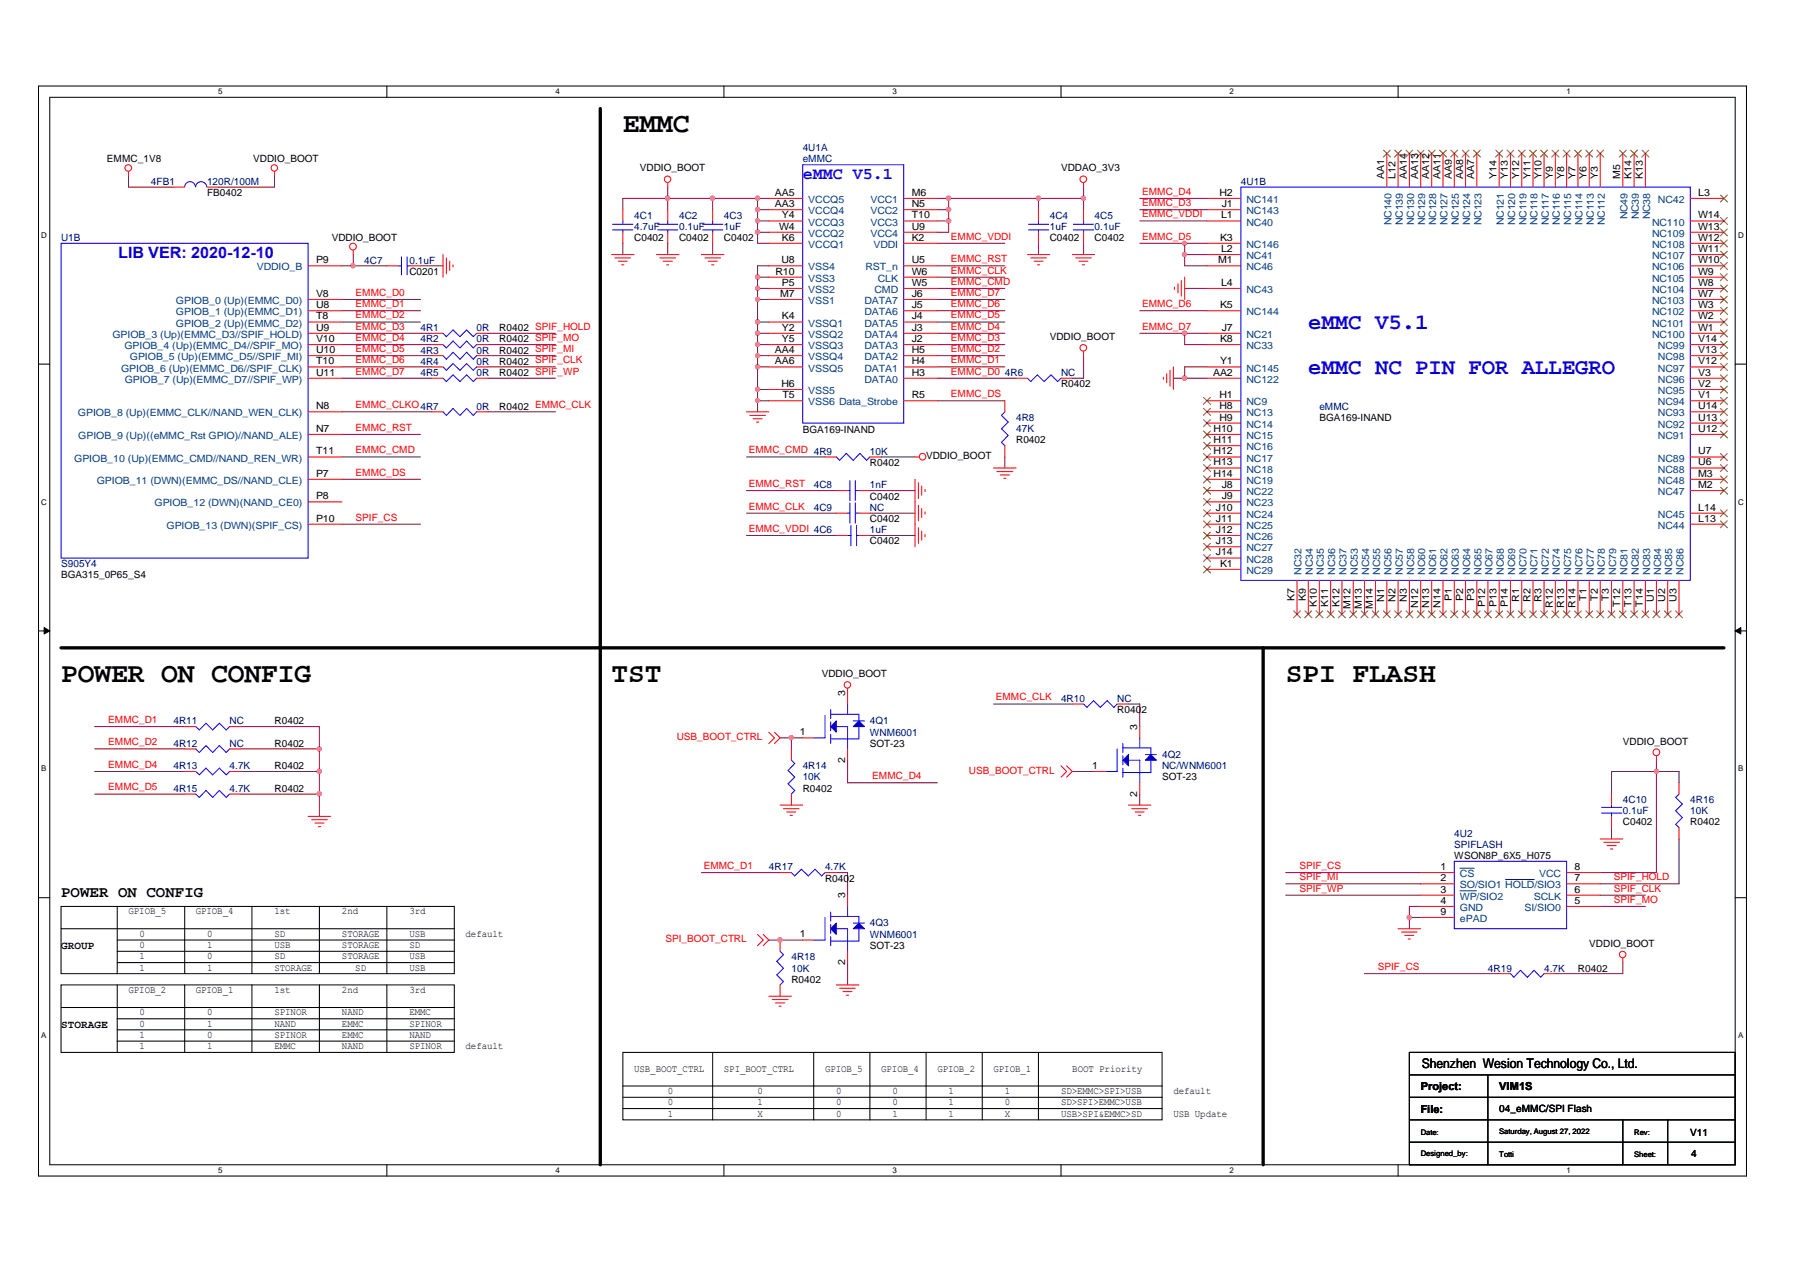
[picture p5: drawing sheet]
<svg xmlns="http://www.w3.org/2000/svg" width="297mm" height="210mm" viewBox="0 0 297 210" stroke-linecap="round" stroke-linejoin="round" font-family="sans-serif">
<defs><g id="words">
<g font-size="4.6">
<text x="102.8" y="21.8">EMMC</text>
<text x="10.1" y="112.6">POWER ON CONFIG</text>
<text x="100.9" y="112.6">TST</text>
<text x="212.2" y="112.6">SPI FLASH</text>
</g>
<g font-size="3.7" fill="#00f">
<text x="215.9" y="54.3">eMMC V5.1</text>
<text x="215.9" y="61.7">eMMC NC PIN FOR ALLEGRO</text>
</g>
<text font-size="2.8" fill="#00f" x="132.5" y="29.5">eMMC V5.1</text>
<text font-size="2.6" fill="#00f" x="19.5" y="42.6">LIB VER: 2020-12-10</text>
<text font-size="2.6" x="10.1" y="148">POWER ON CONFIG</text>
<text font-size="2.2" x="234.6" y="176.2">Shenzhen Wesion Technology Co., Ltd.</text>
<g font-size="1.8">
<text x="10.1" y="156.6">GROUP</text>
<text x="10.1" y="169.6">STORAGE</text>
<text x="234.4" y="179.8">Project:</text>
<text x="247.4" y="179.8">VIM1S</text>
<text x="234.4" y="183.7">File:</text>
</g>
<g font-size="1.7">
<text x="17.7" y="26.8">EMMC_1V8</text>
<text x="41.8" y="26.8">VDDIO_BOOT</text>
<text x="105.6" y="28.3">VDDIO_BOOT</text>
<text x="175.1" y="28.3">VDDAO_3V3</text>
<text x="228.4" y="29.6" transform="rotate(-90 228.4 29.6)">AA1</text>
<text x="230.3" y="29.6" transform="rotate(-90 230.3 29.6)">L12</text>
<text x="232.2" y="29.6" transform="rotate(-90 232.2 29.6)">AA14</text>
<text x="234" y="29.6" transform="rotate(-90 234 29.6)">AA13</text>
<text x="235.8" y="29.6" transform="rotate(-90 235.8 29.6)">AA12</text>
<text x="237.7" y="29.6" transform="rotate(-90 237.7 29.6)">AA11</text>
<text x="239.6" y="29.6" transform="rotate(-90 239.6 29.6)">AA9</text>
<text x="241.4" y="29.6" transform="rotate(-90 241.4 29.6)">AA8</text>
<text x="243.3" y="29.6" transform="rotate(-90 243.3 29.6)">AA7</text>
<text x="247" y="29.6" transform="rotate(-90 247 29.6)">Y14</text>
<text x="248.8" y="29.6" transform="rotate(-90 248.8 29.6)">Y13</text>
<text x="250.7" y="29.6" transform="rotate(-90 250.7 29.6)">Y12</text>
<text x="252.6" y="29.6" transform="rotate(-90 252.6 29.6)">Y11</text>
<text x="254.4" y="29.6" transform="rotate(-90 254.4 29.6)">Y10</text>
<text x="256.2" y="29.6" transform="rotate(-90 256.2 29.6)">Y9</text>
<text x="258.1" y="29.6" transform="rotate(-90 258.1 29.6)">Y8</text>
<text x="260" y="29.6" transform="rotate(-90 260 29.6)">Y7</text>
<text x="261.8" y="29.6" transform="rotate(-90 261.8 29.6)">Y6</text>
<text x="263.7" y="29.6" transform="rotate(-90 263.7 29.6)">Y3</text>
<text x="267.4" y="29.6" transform="rotate(-90 267.4 29.6)">M5</text>
<text x="269.2" y="29.6" transform="rotate(-90 269.2 29.6)">K14</text>
<text x="271.1" y="29.6" transform="rotate(-90 271.1 29.6)">K13</text>
<text x="34.2" y="32.4">FB0402</text>
<text x="127.9" y="34.2">AA3</text>
<text x="127.9" y="32.3">AA5</text>
<text x="150.5" y="32.3">M6</text>
<text x="150.5" y="34.2">N5</text>
<text x="201.3" y="32.3">H2</text>
<text x="201.6" y="34.2">J1</text>
<text x="280.2" y="32.3">L3</text>
<text x="54.7" y="39.8">VDDIO_BOOT</text>
<text x="104.6" y="39.8">C0402</text>
<text x="112.1" y="39.8">C0402</text>
<text x="119.5" y="39.8">C0402</text>
<text x="128.6" y="37.9">W4</text>
<text x="129" y="39.7">K6</text>
<text x="129" y="36">Y4</text>
<text x="150.5" y="36">T10</text>
<text x="150.5" y="37.9">U9</text>
<text x="150.5" y="39.7">K2</text>
<text x="173.2" y="39.8">C0402</text>
<text x="180.6" y="39.8">C0402</text>
<text x="201.3" y="39.7">K3</text>
<text x="201.5" y="36">L1</text>
<text x="201.5" y="41.6">L2</text>
<text x="280.2" y="41.6">W11</text>
<text x="280.2" y="39.7">W12</text>
<text x="280.2" y="37.9">W13</text>
<text x="280.2" y="36">W14</text>
<text x="52.2" y="43.4">P9</text>
<text x="67.6" y="45.4">C0201</text>
<text x="128" y="45.3">R10</text>
<text x="128.9" y="43.4">U8</text>
<text x="129" y="47.2">P5</text>
<text x="150.5" y="47.2">W5</text>
<text x="150.5" y="45.3">W6</text>
<text x="150.5" y="43.4">U5</text>
<text x="201" y="43.4">M1</text>
<text x="201.5" y="47.2">L4</text>
<text x="280.2" y="47.2">W8</text>
<text x="280.2" y="45.3">W9</text>
<text x="280.2" y="43.4">W10</text>
<text x="52.2" y="49">V8</text>
<text x="52.2" y="50.9">U8</text>
<text x="52.2" y="52.7">T8</text>
<text x="128.7" y="49">M7</text>
<text x="129" y="52.7">K4</text>
<text x="150.5" y="52.7">J4</text>
<text x="150.5" y="50.9">J5</text>
<text x="150.5" y="49">J6</text>
<text x="201.3" y="50.9">K5</text>
<text x="280.2" y="52.7">W2</text>
<text x="280.2" y="50.9">W3</text>
<text x="280.2" y="49">W7</text>
<text x="52.2" y="54.6">U9</text>
<text x="52.2" y="56.4">V10</text>
<text x="52.2" y="58.3">U10</text>
<text x="82.4" y="58.3">R0402 SPIF_MI</text>
<text x="82.4" y="54.6">R0402 SPIF_HOLD</text>
<text x="82.4" y="56.5">R0402 SPIF_MO</text>
<text x="127.9" y="58.3">AA4</text>
<text x="129" y="54.6">Y2</text>
<text x="129" y="56.4">Y5</text>
<text x="150.5" y="58.3">H5</text>
<text x="150.5" y="56.4">J2</text>
<text x="150.5" y="54.6">J3</text>
<text x="173.2" y="56.1">VDDIO_BOOT</text>
<text x="201.3" y="56.4">K8</text>
<text x="201.6" y="54.6">J7</text>
<text x="280.2" y="58.3">V13</text>
<text x="280.2" y="56.4">V14</text>
<text x="280.2" y="54.6">W1</text>
<text x="52.2" y="60.1">T10</text>
<text x="52.2" y="62">U11</text>
<text x="82.4" y="60.2">R0402 SPIF_CLK</text>
<text x="82.4" y="62">R0402 SPIF_WP</text>
<text x="127.9" y="60.1">AA6</text>
<text x="128.9" y="63.9">H6</text>
<text x="129.1" y="65.7">T5</text>
<text x="150.5" y="62">H3</text>
<text x="150.5" y="60.1">H4</text>
<text x="150.5" y="65.7">R5</text>
<text x="175.1" y="63.9">R0402</text>
<text x="200.2" y="62">AA2</text>
<text x="201.3" y="65.7">H1</text>
<text x="201.3" y="60.1">Y1</text>
<text x="280.2" y="65.7">V1</text>
<text x="280.2" y="63.9">V2</text>
<text x="280.2" y="62">V3</text>
<text x="280.2" y="60.1">V12</text>
<text x="52.2" y="71.3">N7</text>
<text x="52.2" y="67.5">N8</text>
<text x="82.4" y="67.6">R0402 EMMC_CLK</text>
<text x="132.5" y="71.5">BGA169-INAND</text>
<text x="200.3" y="71.3">H10</text>
<text x="201.3" y="67.5">H8</text>
<text x="201.3" y="69.4">H9</text>
<text x="217.7" y="69.4">BGA169-INAND</text>
<text x="280.2" y="71.3">U12</text>
<text x="280.2" y="69.4">U13</text>
<text x="280.2" y="67.5">U14</text>
<text x="52.2" y="75">T11</text>
<text x="143.6" y="76.9">R0402</text>
<text x="152.8" y="75.7">VDDIO_BOOT</text>
<text x="167.7" y="73.2">R0402</text>
<text x="200.3" y="73.1">H11</text>
<text x="200.3" y="75">H12</text>
<text x="200.3" y="76.8">H13</text>
<text x="280.2" y="76.8">U6</text>
<text x="280.2" y="75">U7</text>
<text x="52.2" y="82.4">P8</text>
<text x="52.2" y="78.7">P7</text>
<text x="143.6" y="82.4">C0402</text>
<text x="200.3" y="78.7">H14</text>
<text x="201.6" y="80.5">J8</text>
<text x="201.6" y="82.4">J9</text>
<text x="280.2" y="80.5">M2</text>
<text x="280.2" y="78.7">M3</text>
<text x="52.2" y="86.1">P10</text>
<text x="143.6" y="89.8">C0402</text>
<text x="143.6" y="86.2">C0402</text>
<text x="200.7" y="84.3">J10</text>
<text x="200.7" y="86.1">J11</text>
<text x="200.7" y="87.9">J12</text>
<text x="200.7" y="89.8">J13</text>
<text x="280.2" y="86.1">L13</text>
<text x="280.2" y="84.3">L14</text>
<text x="10.1" y="95.4">BGA315_0P65_S4</text>
<text x="200.7" y="91.7">J14</text>
<text x="201.3" y="93.5">K1</text>
<text x="213.6" y="99.2" transform="rotate(-90 213.6 99.2)">K7</text>
<text x="215.5" y="99.2" transform="rotate(-90 215.5 99.2)">K9</text>
<text x="217.3" y="100.2" transform="rotate(-90 217.3 100.2)">K10</text>
<text x="219.2" y="100.2" transform="rotate(-90 219.2 100.2)">K11</text>
<text x="221" y="100.2" transform="rotate(-90 221 100.2)">K12</text>
<text x="222.9" y="100.5" transform="rotate(-90 222.9 100.5)">M12</text>
<text x="224.7" y="100.5" transform="rotate(-90 224.7 100.5)">M13</text>
<text x="226.6" y="100.5" transform="rotate(-90 226.6 100.5)">M14</text>
<text x="228.4" y="99.3" transform="rotate(-90 228.4 99.3)">N1</text>
<text x="230.3" y="99.3" transform="rotate(-90 230.3 99.3)">N2</text>
<text x="232.2" y="99.3" transform="rotate(-90 232.2 99.3)">N3</text>
<text x="234" y="100.3" transform="rotate(-90 234 100.3)">N12</text>
<text x="235.8" y="100.3" transform="rotate(-90 235.8 100.3)">N13</text>
<text x="237.7" y="100.3" transform="rotate(-90 237.7 100.3)">N14</text>
<text x="239.6" y="99.2" transform="rotate(-90 239.6 99.2)">P1</text>
<text x="241.4" y="99.2" transform="rotate(-90 241.4 99.2)">P2</text>
<text x="243.3" y="99.2" transform="rotate(-90 243.3 99.2)">P3</text>
<text x="245.1" y="100.2" transform="rotate(-90 245.1 100.2)">P12</text>
<text x="247" y="100.2" transform="rotate(-90 247 100.2)">P13</text>
<text x="248.8" y="100.2" transform="rotate(-90 248.8 100.2)">P14</text>
<text x="250.7" y="99.3" transform="rotate(-90 250.7 99.3)">R1</text>
<text x="252.6" y="99.3" transform="rotate(-90 252.6 99.3)">R2</text>
<text x="254.4" y="99.3" transform="rotate(-90 254.4 99.3)">R3</text>
<text x="256.2" y="100.3" transform="rotate(-90 256.2 100.3)">R12</text>
<text x="258.1" y="100.3" transform="rotate(-90 258.1 100.3)">R13</text>
<text x="260" y="100.3" transform="rotate(-90 260 100.3)">R14</text>
<text x="261.8" y="99.1" transform="rotate(-90 261.8 99.1)">T1</text>
<text x="263.7" y="99.1" transform="rotate(-90 263.7 99.1)">T2</text>
<text x="265.5" y="99.1" transform="rotate(-90 265.5 99.1)">T3</text>
<text x="267.4" y="100.1" transform="rotate(-90 267.4 100.1)">T12</text>
<text x="269.2" y="100.1" transform="rotate(-90 269.2 100.1)">T13</text>
<text x="271.1" y="100.1" transform="rotate(-90 271.1 100.1)">T14</text>
<text x="272.9" y="99.3" transform="rotate(-90 272.9 99.3)">U1</text>
<text x="274.8" y="99.3" transform="rotate(-90 274.8 99.3)">U2</text>
<text x="276.6" y="99.3" transform="rotate(-90 276.6 99.3)">U3</text>
<text x="135.6" y="111.7">VDDIO_BOOT</text>
<text x="45.3" y="119.5">R0402</text>
<text x="139.4" y="114.9" transform="rotate(-90 139.4 114.9)">3</text>
<text x="184.4" y="117.7">R0402</text>
<text x="45.3" y="123.2">R0402</text>
<text x="132" y="121.3">1</text>
<text x="139.4" y="125.9" transform="rotate(-90 139.4 125.9)">2</text>
<text x="143.6" y="123.2">SOT-23</text>
<text x="187.7" y="120.5" transform="rotate(-90 187.7 120.5)">3</text>
<text x="267.8" y="122.9">VDDIO_BOOT</text>
<text x="45.3" y="130.7">R0402</text>
<text x="45.3" y="126.9">R0402</text>
<text x="132.5" y="130.7">R0402</text>
<text x="180.2" y="126.9">1</text>
<text x="187.7" y="131.5" transform="rotate(-90 187.7 131.5)">2</text>
<text x="191.8" y="128.8">SOT-23</text>
<text x="267.8" y="136.2">C0402</text>
<text x="278.9" y="136.2">R0402</text>
<text x="237.7" y="143.6">1</text>
<text x="240" y="141.8">WSON8P_6X5_H075</text>
<text x="259.8" y="143.6">8</text>
<text x="136.1" y="145.5">R0402</text>
<text x="139.4" y="148.3" transform="rotate(-90 139.4 148.3)">3</text>
<text x="237.7" y="145.4">2</text>
<text x="237.7" y="147.3">3</text>
<text x="237.7" y="149.2">4</text>
<text x="259.8" y="149.2">5</text>
<text x="259.8" y="147.3">6</text>
<text x="259.8" y="145.4">7</text>
<text x="21.2" y="150.9">GPIOB_5</text>
<text x="23" y="154.6">0</text>
<text x="32.3" y="150.9">GPIOB_4</text>
<text x="34.2" y="154.6">0</text>
<text x="45.3" y="150.9">1st</text>
<text x="45.3" y="154.6">SD</text>
<text x="56.4" y="150.9">2nd</text>
<text x="56.4" y="154.6">STORAGE</text>
<text x="67.6" y="150.9">3rd</text>
<text x="67.6" y="154.6">USB</text>
<text x="76.8" y="154.6">default</text>
<text x="132" y="154.7">1</text>
<text x="237.7" y="151">9</text>
<text x="23" y="156.4">0</text>
<text x="23" y="158.3">1</text>
<text x="23" y="160.2">1</text>
<text x="34.2" y="156.4">1</text>
<text x="34.2" y="158.3">0</text>
<text x="34.2" y="160.2">1</text>
<text x="45.3" y="156.4">USB</text>
<text x="45.3" y="158.3">SD</text>
<text x="45.3" y="160.2">STORAGE</text>
<text x="56.4" y="156.4">STORAGE</text>
<text x="56.4" y="158.3">STORAGE</text>
<text x="58.6" y="160.2">SD</text>
<text x="67.6" y="156.4">SD</text>
<text x="67.6" y="158.3">USB</text>
<text x="67.6" y="160.2">USB</text>
<text x="139.4" y="159.3" transform="rotate(-90 139.4 159.3)">2</text>
<text x="143.6" y="156.6">SOT-23</text>
<text x="260.4" y="160.3">R0402</text>
<text x="262.3" y="156.2">VDDIO_BOOT</text>
<text x="21.2" y="163.8">GPIOB_2</text>
<text x="23" y="167.6">0</text>
<text x="32.3" y="163.8">GPIOB_1</text>
<text x="34.2" y="167.6">0</text>
<text x="45.3" y="163.8">1st</text>
<text x="45.3" y="167.6">SPINOR</text>
<text x="56.4" y="163.8">2nd</text>
<text x="56.4" y="167.6">NAND</text>
<text x="67.6" y="163.8">3rd</text>
<text x="67.6" y="167.6">EMMC</text>
<text x="130.6" y="162.2">R0402</text>
<text x="23" y="169.4">0</text>
<text x="23" y="171.3">1</text>
<text x="23" y="173.1">1</text>
<text x="34.2" y="169.4">1</text>
<text x="34.2" y="171.3">0</text>
<text x="34.2" y="173.1">1</text>
<text x="45.3" y="169.4">NAND</text>
<text x="45.3" y="171.3">SPINOR</text>
<text x="45.3" y="173.1">EMMC</text>
<text x="56.4" y="169.4">EMMC</text>
<text x="56.4" y="171.3">EMMC</text>
<text x="56.4" y="173.1">NAND</text>
<text x="67.6" y="169.4">SPINOR</text>
<text x="67.6" y="171.3">NAND</text>
<text x="67.6" y="173.1">SPINOR</text>
<text x="76.8" y="173.1">default</text>
<text x="104.6" y="176.8">USB_BOOT_CTRL</text>
<text x="119.5" y="176.8">SPI_BOOT_CTRL</text>
<text x="136.1" y="176.8">GPIOB_5</text>
<text x="145.4" y="176.8">GPIOB_4</text>
<text x="154.7" y="176.8">GPIOB_2</text>
<text x="164" y="176.8">GPIOB_1</text>
<text x="177" y="176.8">BOOT Priority</text>
<text x="110.2" y="180.5">0</text>
<text x="110.2" y="182.4">0</text>
<text x="110.2" y="184.2">1</text>
<text x="125" y="180.5">0</text>
<text x="125" y="182.4">1</text>
<text x="125" y="184.2">X</text>
<text x="138" y="180.5">0</text>
<text x="138" y="182.4">0</text>
<text x="138" y="184.2">0</text>
<text x="147.3" y="180.5">0</text>
<text x="147.3" y="182.4">0</text>
<text x="147.3" y="184.2">1</text>
<text x="156.5" y="180.5">1</text>
<text x="156.5" y="182.4">1</text>
<text x="156.5" y="184.2">1</text>
<text x="165.8" y="180.5">1</text>
<text x="165.8" y="182.4">0</text>
<text x="165.8" y="184.2">X</text>
<text x="175.1" y="180.5">SD&gt;EMMC&gt;SPI&gt;USB</text>
<text x="175.1" y="182.4">SD&gt;SPI&gt;EMMC&gt;USB</text>
<text x="175.1" y="184.2">USB&gt;SPI&amp;EMMC&gt;SD</text>
<text x="193.6" y="180.5">default</text>
<text x="193.6" y="184.2">USB Update</text>
<text x="247.4" y="183.5">04_eMMC/SPI Flash</text>
<text x="278.9" y="187.4">V11</text>
<text x="279.1" y="190.9">4</text>
</g>
<g font-size="1.7" fill="#000080">
<text x="132.5" y="24.9">4U1A</text>
<text x="132.5" y="26.8">eMMC</text>
<text x="24.9" y="30.5">4FB1</text>
<text x="34.2" y="30.5">120R/100M</text>
<text x="204.8" y="30.5">4U1B</text>
<text x="10.1" y="39.8">U1B</text>
<text x="104.6" y="36.1">4C1</text>
<text x="104.6" y="37.9">4.7uF</text>
<text x="112.1" y="36.1">4C2</text>
<text x="112.1" y="37.9">0.1uF</text>
<text x="119.5" y="36.1">4C3</text>
<text x="119.5" y="37.9">1uF</text>
<text x="173.2" y="36.1">4C4</text>
<text x="173.2" y="37.9">1uF</text>
<text x="180.6" y="36.1">4C5</text>
<text x="180.6" y="37.9">0.1uF</text>
<text x="60.1" y="43.5">4C7</text>
<text x="67.6" y="43.5">0.1uF</text>
<text x="69.4" y="58.3">4R3</text>
<text x="69.4" y="54.6">4R1</text>
<text x="69.4" y="56.5">4R2</text>
<text x="78.7" y="58.3">0R</text>
<text x="78.7" y="54.6">0R</text>
<text x="78.7" y="56.5">0R</text>
<text x="69.4" y="60.2">4R4</text>
<text x="69.4" y="62">4R5</text>
<text x="78.7" y="60.2">0R</text>
<text x="78.7" y="62">0R</text>
<text x="165.8" y="62">4R6</text>
<text x="175.1" y="62">NC</text>
<text x="78.7" y="67.6">0R</text>
<text x="167.7" y="69.4">4R8</text>
<text x="167.7" y="71.3">47K</text>
<text x="217.7" y="67.6">eMMC</text>
<text x="143.6" y="75">10K</text>
<text x="134.3" y="80.6">4C8</text>
<text x="143.6" y="80.6">1nF</text>
<text x="134.3" y="84.3">4C9</text>
<text x="143.6" y="88">1uF</text>
<text x="143.6" y="84.3">NC</text>
<text x="10.1" y="93.6">S905Y4</text>
<text x="28.6" y="119.5">4R11</text>
<text x="37.9" y="119.5">NC</text>
<text x="143.6" y="119.5">4Q1</text>
<text x="175.1" y="115.8">4R10</text>
<text x="184.4" y="115.8">NC</text>
<text x="28.6" y="123.2">4R12</text>
<text x="37.9" y="123.2">NC</text>
<text x="143.6" y="121.4">WNM6001</text>
<text x="191.8" y="125.1">4Q2</text>
<text x="28.6" y="130.7">4R15</text>
<text x="28.6" y="126.9">4R13</text>
<text x="37.9" y="130.7">4.7K</text>
<text x="37.9" y="126.9">4.7K</text>
<text x="132.5" y="126.9">4R14</text>
<text x="132.5" y="128.8">10K</text>
<text x="191.8" y="126.9">NC/WNM6001</text>
<text x="267.8" y="132.5">4C10</text>
<text x="267.8" y="134.3">0.1uF</text>
<text x="278.9" y="132.5">4R16</text>
<text x="278.9" y="134.3">10K</text>
<text x="126.9" y="143.6">4R17</text>
<text x="136.1" y="143.6">4.7K</text>
<text x="240" y="138.1">4U2</text>
<text x="240" y="139.9">SPIFLASH</text>
<text x="143.6" y="152.9">4Q3</text>
<text x="143.6" y="154.7">WNM6001</text>
<text x="130.6" y="158.5">4R18</text>
<text x="130.6" y="160.3">10K</text>
<text x="245.5" y="160.3">4R19</text>
<text x="254.8" y="160.3">4.7K</text>
</g>
<g font-size="1.7" fill="#004080">
<text x="133.4" y="35.4">VCCQ4</text>
<text x="133.4" y="33.5">VCCQ5</text>
<text x="143.6" y="33.5">VCC1</text>
<text x="143.6" y="35.4">VCC2</text>
<text x="205.7" y="33.5">NC141</text>
<text x="205.7" y="35.4">NC143</text>
<text x="273.6" y="33.5">NC42</text>
<text x="133.4" y="40.9">VCCQ1</text>
<text x="133.4" y="39.1">VCCQ2</text>
<text x="133.4" y="37.2">VCCQ3</text>
<text x="143.6" y="37.2">VCC3</text>
<text x="143.6" y="39.1">VCC4</text>
<text x="144.1" y="40.9">VDDI</text>
<text x="205.7" y="37.2">NC40</text>
<text x="205.7" y="40.9">NC146</text>
<text x="229.6" y="37.2" transform="rotate(-90 229.6 37.2)">NC140</text>
<text x="231.5" y="37.2" transform="rotate(-90 231.5 37.2)">NC139</text>
<text x="233.3" y="37.2" transform="rotate(-90 233.3 37.2)">NC130</text>
<text x="235.2" y="37.2" transform="rotate(-90 235.2 37.2)">NC129</text>
<text x="237" y="37.2" transform="rotate(-90 237 37.2)">NC128</text>
<text x="238.9" y="37.2" transform="rotate(-90 238.9 37.2)">NC127</text>
<text x="240.7" y="37.2" transform="rotate(-90 240.7 37.2)">NC125</text>
<text x="242.6" y="37.2" transform="rotate(-90 242.6 37.2)">NC124</text>
<text x="244.5" y="37.2" transform="rotate(-90 244.5 37.2)">NC123</text>
<text x="248.2" y="37.2" transform="rotate(-90 248.2 37.2)">NC121</text>
<text x="250" y="37.2" transform="rotate(-90 250 37.2)">NC120</text>
<text x="251.9" y="37.2" transform="rotate(-90 251.9 37.2)">NC119</text>
<text x="253.7" y="37.2" transform="rotate(-90 253.7 37.2)">NC118</text>
<text x="255.6" y="37.2" transform="rotate(-90 255.6 37.2)">NC117</text>
<text x="257.4" y="37.2" transform="rotate(-90 257.4 37.2)">NC116</text>
<text x="259.3" y="37.2" transform="rotate(-90 259.3 37.2)">NC115</text>
<text x="261.2" y="37.2" transform="rotate(-90 261.2 37.2)">NC114</text>
<text x="263" y="37.2" transform="rotate(-90 263 37.2)">NC113</text>
<text x="264.8" y="37.2" transform="rotate(-90 264.8 37.2)">NC112</text>
<text x="268.6" y="36.2" transform="rotate(-90 268.6 36.2)">NC49</text>
<text x="270.4" y="36.2" transform="rotate(-90 270.4 36.2)">NC39</text>
<text x="272.3" y="36.2" transform="rotate(-90 272.3 36.2)">NC38</text>
<text x="272.6" y="40.9">NC108</text>
<text x="272.6" y="39.1">NC109</text>
<text x="272.6" y="37.2">NC110</text>
<text x="42.4" y="44.6">VDDIO_B</text>
<text x="133.4" y="46.5">VSS3</text>
<text x="133.4" y="44.6">VSS4</text>
<text x="142.8" y="44.6">RST_n</text>
<text x="144.9" y="46.5">CLK</text>
<text x="205.7" y="42.8">NC41</text>
<text x="205.7" y="44.6">NC46</text>
<text x="272.6" y="46.5">NC105</text>
<text x="272.6" y="44.6">NC106</text>
<text x="272.6" y="42.8">NC107</text>
<text x="29" y="50.2">GPIOB_0 (Up)(EMMC_D0)</text>
<text x="29" y="52">GPIOB_1 (Up)(EMMC_D1)</text>
<text x="29" y="53.9">GPIOB_2 (Up)(EMMC_D2)</text>
<text x="133.4" y="53.9">VSSQ1</text>
<text x="133.4" y="50.2">VSS1</text>
<text x="133.4" y="48.4">VSS2</text>
<text x="142.7" y="53.9">DATA5</text>
<text x="142.7" y="52">DATA6</text>
<text x="142.7" y="50.2">DATA7</text>
<text x="144.3" y="48.4">CMD</text>
<text x="205.7" y="48.4">NC43</text>
<text x="205.7" y="52">NC144</text>
<text x="272.6" y="53.9">NC101</text>
<text x="272.6" y="52">NC102</text>
<text x="272.6" y="50.2">NC103</text>
<text x="272.6" y="48.4">NC104</text>
<text x="18.5" y="55.8">GPIOB_3 (Up)(EMMC_D3//SPIF_HOLD)</text>
<text x="20.5" y="57.6">GPIOB_4 (Up)(EMMC_D4//SPIF_MO)</text>
<text x="21.4" y="59.5">GPIOB_5 (Up)(EMMC_D5//SPIF_MI)</text>
<text x="133.4" y="55.8">VSSQ2</text>
<text x="133.4" y="57.6">VSSQ3</text>
<text x="133.4" y="59.5">VSSQ4</text>
<text x="142.7" y="59.5">DATA2</text>
<text x="142.7" y="57.6">DATA3</text>
<text x="142.7" y="55.8">DATA4</text>
<text x="205.7" y="55.8">NC21</text>
<text x="205.7" y="57.6">NC33</text>
<text x="272.6" y="55.8">NC100</text>
<text x="273.6" y="59.5">NC98</text>
<text x="273.6" y="57.6">NC99</text>
<text x="20" y="61.3">GPIOB_6 (Up)(EMMC_D6//SPIF_CLK)</text>
<text x="20.6" y="63.2">GPIOB_7 (Up)(EMMC_D7//SPIF_WP)</text>
<text x="133.4" y="61.3">VSSQ5</text>
<text x="133.4" y="65">VSS5</text>
<text x="142.7" y="63.2">DATA0</text>
<text x="142.7" y="61.3">DATA1</text>
<text x="205.7" y="63.2">NC122</text>
<text x="205.7" y="61.3">NC145</text>
<text x="273.6" y="65">NC95</text>
<text x="273.6" y="63.2">NC96</text>
<text x="273.6" y="61.3">NC97</text>
<text x="12.9" y="68.7">GPIOB_8 (Up)(EMMC_CLK//NAND_WEN_CLK)</text>
<text x="133.4" y="66.9">VSS6 Data_Strobe</text>
<text x="205.7" y="66.9">NC9</text>
<text x="205.7" y="68.7">NC13</text>
<text x="205.7" y="70.6">NC14</text>
<text x="273.6" y="70.6">NC92</text>
<text x="273.6" y="68.7">NC93</text>
<text x="273.6" y="66.9">NC94</text>
<text x="12.2" y="76.2">GPIOB_10 (Up)(EMMC_CMD//NAND_REN_WR)</text>
<text x="12.9" y="72.4">GPIOB_9 (Up)((eMMC_Rst GPIO)//NAND_ALE)</text>
<text x="205.7" y="72.4">NC15</text>
<text x="205.7" y="74.3">NC16</text>
<text x="205.7" y="76.2">NC17</text>
<text x="205.7" y="78">NC18</text>
<text x="273.6" y="78">NC88</text>
<text x="273.6" y="76.2">NC89</text>
<text x="273.6" y="72.4">NC91</text>
<text x="16" y="79.9">GPIOB_11 (DWN)(EMMC_DS//NAND_CLE)</text>
<text x="25.5" y="83.6">GPIOB_12 (DWN)(NAND_CE0)</text>
<text x="205.7" y="79.9">NC19</text>
<text x="205.7" y="81.7">NC22</text>
<text x="205.7" y="83.6">NC23</text>
<text x="273.6" y="81.7">NC47</text>
<text x="273.6" y="79.9">NC48</text>
<text x="27.5" y="87.3">GPIOB_13 (DWN)(SPIF_CS)</text>
<text x="205.7" y="85.4">NC24</text>
<text x="205.7" y="87.3">NC25</text>
<text x="205.7" y="89.1">NC26</text>
<text x="273.6" y="87.3">NC44</text>
<text x="273.6" y="85.4">NC45</text>
<text x="205.7" y="91">NC27</text>
<text x="205.7" y="92.9">NC28</text>
<text x="205.7" y="94.7">NC29</text>
<text x="214.8" y="94.8" transform="rotate(-90 214.8 94.8)">NC32</text>
<text x="216.7" y="94.8" transform="rotate(-90 216.7 94.8)">NC34</text>
<text x="218.5" y="94.8" transform="rotate(-90 218.5 94.8)">NC35</text>
<text x="220.3" y="94.8" transform="rotate(-90 220.3 94.8)">NC36</text>
<text x="222.2" y="94.8" transform="rotate(-90 222.2 94.8)">NC37</text>
<text x="224.1" y="94.8" transform="rotate(-90 224.1 94.8)">NC53</text>
<text x="225.9" y="94.8" transform="rotate(-90 225.9 94.8)">NC54</text>
<text x="227.8" y="94.8" transform="rotate(-90 227.8 94.8)">NC55</text>
<text x="229.6" y="94.8" transform="rotate(-90 229.6 94.8)">NC56</text>
<text x="231.5" y="94.8" transform="rotate(-90 231.5 94.8)">NC57</text>
<text x="233.3" y="94.8" transform="rotate(-90 233.3 94.8)">NC58</text>
<text x="235.2" y="94.8" transform="rotate(-90 235.2 94.8)">NC60</text>
<text x="237" y="94.8" transform="rotate(-90 237 94.8)">NC61</text>
<text x="238.9" y="94.8" transform="rotate(-90 238.9 94.8)">NC62</text>
<text x="240.7" y="94.8" transform="rotate(-90 240.7 94.8)">NC63</text>
<text x="242.6" y="94.8" transform="rotate(-90 242.6 94.8)">NC64</text>
<text x="244.5" y="94.8" transform="rotate(-90 244.5 94.8)">NC65</text>
<text x="246.3" y="94.8" transform="rotate(-90 246.3 94.8)">NC67</text>
<text x="248.2" y="94.8" transform="rotate(-90 248.2 94.8)">NC68</text>
<text x="250" y="94.8" transform="rotate(-90 250 94.8)">NC69</text>
<text x="251.9" y="94.8" transform="rotate(-90 251.9 94.8)">NC70</text>
<text x="253.7" y="94.8" transform="rotate(-90 253.7 94.8)">NC71</text>
<text x="255.6" y="94.8" transform="rotate(-90 255.6 94.8)">NC72</text>
<text x="257.4" y="94.8" transform="rotate(-90 257.4 94.8)">NC74</text>
<text x="259.3" y="94.8" transform="rotate(-90 259.3 94.8)">NC75</text>
<text x="261.2" y="94.8" transform="rotate(-90 261.2 94.8)">NC76</text>
<text x="263" y="94.8" transform="rotate(-90 263 94.8)">NC77</text>
<text x="264.8" y="94.8" transform="rotate(-90 264.8 94.8)">NC78</text>
<text x="266.7" y="94.8" transform="rotate(-90 266.7 94.8)">NC79</text>
<text x="268.6" y="94.8" transform="rotate(-90 268.6 94.8)">NC81</text>
<text x="270.4" y="94.8" transform="rotate(-90 270.4 94.8)">NC82</text>
<text x="272.3" y="94.8" transform="rotate(-90 272.3 94.8)">NC83</text>
<text x="274.1" y="94.8" transform="rotate(-90 274.1 94.8)">NC84</text>
<text x="276" y="94.8" transform="rotate(-90 276 94.8)">NC85</text>
<text x="277.8" y="94.8" transform="rotate(-90 277.8 94.8)">NC86</text>
<text x="240.9" y="144.8">CS</text>
<text x="240.9" y="146.6">SO/SIO1 HOLD/SIO3</text>
<text x="240.9" y="148.5">WP/SIO2</text>
<text x="253.1" y="148.5">SCLK</text>
<text x="254" y="144.8">VCC</text>
<text x="240.9" y="150.3">GND</text>
<text x="240.9" y="152.2">ePAD</text>
<text x="251.6" y="150.3">SI/SIO0</text>
</g>
<g font-size="1.7" fill="#f00">
<text x="188.5" y="32.1">EMMC_D4</text>
<text x="188.5" y="34">EMMC_D3</text>
<text x="188.5" y="35.9">EMMC_VDDI</text>
<text x="156.9" y="39.6">EMMC_VDDI</text>
<text x="188.5" y="39.6">EMMC_D5</text>
<text x="156.9" y="43.3">EMMC_RST</text>
<text x="156.9" y="45.1">EMMC_CLK</text>
<text x="156.9" y="47">EMMC_CMD</text>
<text x="58.7" y="50.7">EMMC_D1</text>
<text x="58.7" y="52.5">EMMC_D2</text>
<text x="58.7" y="48.8">EMMC_D0</text>
<text x="156.9" y="52.5">EMMC_D5</text>
<text x="156.9" y="50.7">EMMC_D6</text>
<text x="156.9" y="48.8">EMMC_D7</text>
<text x="188.5" y="50.7">EMMC_D6</text>
<text x="58.7" y="54.4">EMMC_D3</text>
<text x="58.7" y="56.3">EMMC_D4</text>
<text x="58.7" y="60">EMMC_D6</text>
<text x="58.7" y="58.1">EMMC_D5</text>
<text x="156.9" y="54.4">EMMC_D4</text>
<text x="156.9" y="58.1">EMMC_D2</text>
<text x="156.9" y="56.3">EMMC_D3</text>
<text x="156.9" y="60">EMMC_D1</text>
<text x="188.5" y="54.4">EMMC_D7</text>
<text x="58.7" y="61.8">EMMC_D7</text>
<text x="156.9" y="65.5">EMMC_DS</text>
<text x="156.9" y="61.8">EMMC_D0</text>
<text x="58.7" y="67.4">EMMC_CLKO4R7</text>
<text x="58.7" y="71.1">EMMC_RST</text>
<text x="58.7" y="74.8">EMMC_CMD</text>
<text x="123.6" y="74.8">EMMC_CMD 4R9</text>
<text x="58.7" y="78.5">EMMC_DS</text>
<text x="123.6" y="80.4">EMMC_RST</text>
<text x="58.7" y="85.9">SPIF_CS</text>
<text x="123.6" y="84.1">EMMC_CLK</text>
<text x="123.6" y="87.8">EMMC_VDDI 4C6</text>
<text x="17.9" y="119.3">EMMC_D1</text>
<text x="164.3" y="115.6">EMMC_CLK</text>
<text x="17.9" y="123">EMMC_D2</text>
<text x="111.7" y="122.1">USB_BOOT_CTRL</text>
<text x="17.9" y="126.7">EMMC_D4</text>
<text x="17.9" y="130.4">EMMC_D5</text>
<text x="143.9" y="128.6">EMMC_D4</text>
<text x="159.9" y="127.7">USB_BOOT_CTRL</text>
<text x="116.1" y="143.4">EMMC_D1</text>
<text x="214.4" y="143.4">SPIF_CS</text>
<text x="214.4" y="147.1">SPIF_WP</text>
<text x="214.4" y="145.3">SPIF_MI</text>
<text x="266.3" y="147.1">SPIF_CLK</text>
<text x="266.3" y="149">SPIF_MO</text>
<text x="266.3" y="145.3">SPIF_HOLD</text>
<text x="109.8" y="155.5">SPI_BOOT_CTRL</text>
<text x="227.4" y="160.1">SPIF_CS</text>
</g>
<g font-size="1.3">
<text x="36" y="15.6">5</text>
<text x="91.7" y="15.6">4</text>
<text x="147.3" y="15.6">3</text>
<text x="202.9" y="15.6">2</text>
<text x="258.5" y="15.6">1</text>
<text x="6.8" y="39.3">D</text>
<text x="286.8" y="39.3">D</text>
<text x="6.8" y="83.3">C</text>
<text x="286.8" y="83.3">C</text>
<text x="6.8" y="127.3">B</text>
<text x="286.8" y="127.3">B</text>
<text x="6.8" y="171.3">A</text>
<text x="286.8" y="171.3">A</text>
<text x="234.4" y="187.3">Date:</text>
<text x="234.4" y="190.8">Designed_by:</text>
<text x="247.4" y="187.1">Saturday, August 27, 2022</text>
<text x="247.4" y="191">Totti</text>
<text x="269.7" y="187.3">Rev:</text>
<text x="269.7" y="191">Sheet:</text>
<text x="36" y="193.6">5</text>
<text x="91.7" y="193.6">4</text>
<text x="147.3" y="193.6">3</text>
<text x="202.9" y="193.6">2</text>
<text x="258.5" y="193.6">1</text>
</g>
</g></defs>
<path d="M6.3 14.2h281.9v179.9h-281.9zM8.2 16.1h278.1v176.1h-278.1z" fill="none" stroke="#000" stroke-width=".17"/>
<g fill="#fff">
<path d="M36 14.4h.7v1.5h-.7z"/>
<path d="M36 192.4h.7v1.5h-.7z"/>
</g>
<path d="M63.8 14.2v1.9M63.8 192.2v1.9" fill="none" stroke="#000" stroke-width=".17"/>
<g fill="#fff">
<path d="M91.7 14.4h.7v1.5h-.7z"/>
<path d="M91.7 192.4h.7v1.5h-.7z"/>
</g>
<path d="M119.5 14.2v1.9M119.5 192.2v1.9" fill="none" stroke="#000" stroke-width=".17"/>
<g fill="#fff">
<path d="M147.3 14.4h.7v1.5h-.7z"/>
<path d="M147.3 192.4h.7v1.5h-.7z"/>
</g>
<path d="M175.1 14.2v1.9M175.1 192.2v1.9" fill="none" stroke="#000" stroke-width=".17"/>
<g fill="#fff">
<path d="M202.9 14.4h.7v1.5h-.7z"/>
<path d="M202.9 192.4h.7v1.5h-.7z"/>
</g>
<path d="M230.7 14.2v1.9M230.7 192.2v1.9" fill="none" stroke="#000" stroke-width=".17"/>
<g fill="#fff">
<path d="M258.5 14.4h.7v1.5h-.7z"/>
<path d="M258.5 192.4h.7v1.5h-.7z"/>
<path d="M6.8 38.1h.9v1.5h-.9z"/>
<path d="M286.8 38.1h.9v1.5h-.9z"/>
<path d="M6.8 82.1h.9v1.5h-.9z"/>
<path d="M286.8 82.1h.9v1.5h-.9z"/>
</g>
<path d="M6.3 60.1h1.9M286.3 60.1h1.9" fill="none" stroke="#000" stroke-width=".17"/>
<g fill="#fff">
<path d="M6.8 126.1h.9v1.5h-.9z"/>
<path d="M286.8 126.1h.9v1.5h-.9z"/>
</g>
<path d="M6.3 104.1h1.9M286.3 104.1h1.9" fill="none" stroke="#000" stroke-width=".17"/>
<g fill="#000" stroke="#000" stroke-width=".17">
<path d="M7.3 103.6l.9 .5-.9 .5z" fill-rule="evenodd"/>
<path d="M286.3 104.1l1-.5v1z" fill-rule="evenodd"/>
</g>
<g fill="#fff">
<path d="M6.8 170.2h.8v1.4h-.8z"/>
<path d="M286.8 170.2h.8v1.4h-.8z"/>
</g>
<g fill="none" stroke="#000" stroke-width=".17">
<path d="M6.3 148.1h1.9M10.1 149.6h64.9v11.1h-64.9zM10.1 153.3h64.9M19.3 149.6v11.1M19.3 155.1h55.7M19.3 157h55.7M19.3 158.8h55.7M30.5 149.6v11.1M41.6 149.6v11.1M52.7 149.6v11.1M63.8 149.6v11.1M286.3 148.1h1.9"/>
<path d="M10.1 162.5h64.9v11.2h-64.9zM10.1 166.3h64.9M19.3 162.5v11.2M19.3 168.1h55.7M19.3 169.9h55.7M19.3 171.8h55.7M30.5 162.5v11.2M41.6 162.5v11.2M52.7 162.5v11.2M63.8 162.5v11.2M102.8 173.7h89v11.1h-89zM102.8 179.2h89"/>
<path d="M117.6 173.7v11.1M134.3 173.7v11.1M143.6 173.7v11.1M152.8 173.7v11.1M162.1 173.7v11.1M171.4 173.7v11.1M232.6 173.7h53.7v18.5h-53.7zM232.6 177.4h53.7M245.5 177.4v14.8M102.8 181.1h89M102.8 182.9h89M232.6 181.1h53.7"/>
<path d="M232.6 188.5h53.7M232.6 184.8h53.7M267.8 184.8v7.4M275.2 184.8v7.4"/>
</g>
<path d="M99.1 17.9v174.3M10.1 106.9h274.4M208.4 106.9v85.3" fill="none" stroke="#000" stroke-width=".55"/>
<g fill="none" stroke="#800040" stroke-width=".17">
<path d="M21.2 29.1v1.8h7.4M45.3 29.1v1.8h-9.3M110.2 30.9v3.7M117.6 32.7v1.9M125 32.7v7.4h1.9M125 36.5h1.9M125 38.3h1.9M125 34.6h1.9M126.9 32.7h-24.1v1.9M154.7 32.7h24.1M154.7 36.5h1.8M154.7 34.6h1.8"/>
<path d="M156.5 32.7v5.6h-1.8M171.4 32.7v1.9M178.8 30.9v3.7M188.1 32.7h11.1M188.1 36.5h11.1M188.1 34.6h11.1M56.4 51.3h13M56.4 53.1h13M56.4 55h14.8M56.4 49.4h13M56.4 56.9h14.8M56.4 58.7h14.8"/>
<path d="M56.4 43.9h7.4M58.3 42v1.9M69.4 43.9h3.7M80.5 55h11.2M80.5 56.9h11.2M80.5 58.7h11.2M102.8 40.1v1.9M110.2 40.1v1.9M117.6 40.1v1.9M125 53.1h1.9M125 55h1.9M125 49.4h1.9"/>
<path d="M125 56.9h1.9M125 58.7h1.9M125 45.7h1.9M125 47.6h1.9M126.9 43.9h-1.9v24.1M154.7 51.3h11.1M154.7 53.1h11.1M154.7 55h11.1M154.7 49.4h11.1M154.7 56.9h11.1M154.7 58.7h11.1M154.7 43.9h11.1"/>
<path d="M154.7 45.7h11.1M154.7 47.6h11.1M154.7 40.1h11.1M171.4 40.1v1.9M178.8 58.7v3.7h-1.8M178.8 40.1v1.9M188.1 51.3h11.1M188.1 55h11.1M188.1 40.1h11.1M195.5 55v1.9h3.7M195.5 40.1v3.8h3.7M195.5 47.6h3.7"/>
<path d="M195.5 42h3.7M56.4 62.4h14.8M56.4 60.6h14.8M56.4 68h14.8M56.4 71.7h13M56.4 75.4h13M56.4 79.1h13M80.5 62.4h11.2M80.5 60.6h11.2M80.5 68h11.2M123.2 75.4h12.9M125 60.6h1.9"/>
<path d="M125 66.1h1.9M125 64.3h1.9M145.4 75.4h5.6M154.7 62.4h13M154.7 60.6h11.1M154.7 66.1h11.1M165.8 75.4v1.8M193.6 62.4h5.6M199.2 60.6h-3.7v1.8M56.4 86.5h13M123.2 81h14.8M123.2 84.7h14.8"/>
<path d="M123.2 88.4h14.8M143.6 81h7.4M143.6 84.7h7.4M143.6 88.4h7.4M15.6 119.9h14.9M39.8 119.9h12.9v14.8M164 116.2h13M186.2 116.2h1.9v3.7M15.6 131h14.9M15.6 123.6h14.9M15.6 127.3h14.9M39.8 131h12.9"/>
<path d="M39.8 123.6h12.9M39.8 127.3h12.9M128.7 121.8h3.8M130.6 121.8v1.8M139.9 125.4v3.8h14.8M177 127.3h3.6M188.1 131v1.9M265.9 136.6v1.8M273.3 125.4v18.6h-9.2M277.1 129.2v-1.9h-11.2v3.7M277.1 138.4v7.5h-13M115.7 144h13"/>
<path d="M126.9 155.1h5.6M138 144h1.9v3.7M139.9 158.8v3.7M212.2 147.7h22.2M212.2 145.9h22.2M212.2 144h22.2M232.6 151.4h1.8M234.4 149.6h-1.8v3.7M264.1 149.6h7.4M264.1 147.7h7.4M267.8 158.8v1.9h-11.1M225.2 160.7h22.2"/>
</g>
<g fill="#f0f" stroke="#f0f" stroke-width=".17">
<circle cx="58.2" cy="43.8" r=".35"/>
<circle cx="52.7" cy="123.6" r=".36"/>
<circle cx="52.7" cy="127.3" r=".37"/>
<circle cx="178.8" cy="32.7" r=".35"/>
<circle cx="125" cy="49.4" r=".34"/>
<circle cx="125" cy="47.5" r=".34"/>
<circle cx="156.5" cy="36.4" r=".37"/>
<circle cx="171.3" cy="32.7" r=".35"/>
<circle cx="156.5" cy="32.7" r=".37"/>
<circle cx="125" cy="58.7" r=".34"/>
<circle cx="125" cy="38.3" r=".34"/>
<circle cx="125" cy="66.1" r=".34"/>
<circle cx="156.5" cy="34.6" r=".37"/>
<circle cx="125" cy="64.2" r=".35"/>
<circle cx="125" cy="60.5" r=".35"/>
<circle cx="125" cy="32.7" r=".35"/>
<circle cx="125" cy="34.6" r=".35"/>
<circle cx="125" cy="55" r=".35"/>
<circle cx="125" cy="53.1" r=".35"/>
<circle cx="125" cy="36.4" r=".35"/>
<circle cx="125" cy="56.8" r=".34"/>
<circle cx="117.6" cy="32.7" r=".37"/>
<circle cx="110.2" cy="32.7" r=".37"/>
<circle cx="125" cy="45.7" r=".35"/>
<circle cx="232.6" cy="151.4" r=".36"/>
<circle cx="273.3" cy="127.3" r=".35"/>
<circle cx="130.6" cy="121.7" r=".36"/>
<circle cx="128.7" cy="155.1" r=".37"/>
<circle cx="52.7" cy="131" r=".36"/>
<circle cx="195.5" cy="40.1" r=".36"/>
<circle cx="195.5" cy="42" r=".37"/>
<circle cx="195.5" cy="55" r=".37"/>
<circle cx="195.5" cy="62.4" r=".37"/>
</g>
<g fill="none" stroke="#f00" stroke-width=".17">
<path d="M21.2 28.3v.8M28.6 30.9h1.9M34.2 30.9h1.8M45.3 28.3v.8M102.8 34.6v1.9M102.8 38.3v1.8M110.2 30.2v.7M110.2 34.6v1.9M110.2 38.3v1.8M117.6 34.6v1.9M117.6 38.3v1.8M126.9 36.5h5.6"/>
<path d="M126.9 32.7h5.6M126.9 38.3h5.6M126.9 34.6h5.6M149.1 36.5h5.6M149.1 32.7h5.6M149.1 38.3h5.6M149.1 34.6h5.6M171.4 34.6v1.9M171.4 38.3v1.8M178.8 30.2v.7M178.8 34.6v1.9M178.8 38.3v1.8"/>
<path d="M199.2 36.5h5.6M199.2 32.7h5.6M199.2 34.6h5.6M228.9 25.3v5.6M230.7 25.3v5.6M232.6 25.3v5.6M234.4 25.3v5.6M236.3 25.3v5.6M238.1 25.3v5.6M240 25.3v5.6M241.9 25.3v5.6M243.7 25.3v5.6"/>
<path d="M247.4 25.3v5.6M249.3 25.3v5.6M251.1 25.3v5.6M253 25.3v5.6M254.8 25.3v5.6M256.7 25.3v5.6M258.5 25.3v5.6M260.4 25.3v5.6M262.3 25.3v5.6M264.1 25.3v5.6M267.8 25.3v5.6M269.7 25.3v5.6"/>
<path d="M271.5 25.3v5.6M278.9 36.5h5.6M278.9 32.7h5.6M278.9 38.3h5.6M50.8 58.7h5.6M50.8 43.9h5.6M50.8 49.4h5.6M50.8 51.3h5.6M50.8 53.1h5.6M50.8 55h5.6M50.8 56.9h5.6M58.3 41.3v.7"/>
<path d="M63.8 43.9h1.9M67.6 43.9h1.8M71.2 58.7h1.9M71.2 55h1.9M71.2 56.9h1.9M73.1 42v3.7M73.7 42.6v2.6M74.2 43.1v1.5M74.8 43.7v.3M78.7 58.7h1.8M78.7 55h1.8M78.7 56.9h1.8"/>
<path d="M100.9 42h3.7M101.5 42.6h2.6M102 43.1h1.5M102.6 43.7h.4M108.3 42h3.8M108.9 42.6h2.6M109.4 43.1h1.6M110 43.7h.4M115.7 42h3.8M116.3 42.6h2.6M116.9 43.1h1.5M117.4 43.7h.4"/>
<path d="M126.9 58.7h5.6M126.9 43.9h5.6M126.9 49.4h5.6M126.9 53.1h5.6M126.9 55h5.6M126.9 56.9h5.6M126.9 47.6h5.6M126.9 45.7h5.6M126.9 40.1h5.6M149.1 58.7h5.6M149.1 43.9h5.6M149.1 49.4h5.6"/>
<path d="M149.1 51.3h5.6M149.1 53.1h5.6M149.1 55h5.6M149.1 56.9h5.6M149.1 47.6h5.6M149.1 45.7h5.6M149.1 40.1h5.6M169.5 42h3.7M170.1 42.6h2.6M170.6 43.1h1.5M171.2 43.7h.4M177 42h3.6"/>
<path d="M177.5 42.6h2.6M178.1 43.1h1.4M178.6 43.7h.4M178.8 58v.7M193.8 47.4v.4M194.4 46.8v1.5M194.9 46.3v2.6M195.5 45.7v3.7M199.2 42h5.6M199.2 43.9h5.6M199.2 51.3h5.6M199.2 55h5.6"/>
<path d="M199.2 56.9h5.6M199.2 47.6h5.6M199.2 40.1h5.6M278.9 42h5.6M278.9 58.7h5.6M278.9 43.9h5.6M278.9 49.4h5.6M278.9 51.3h5.6M278.9 53.1h5.6M278.9 55h5.6M278.9 56.9h5.6M278.9 47.6h5.6"/>
<path d="M278.9 45.7h5.6M278.9 40.1h5.6M50.8 68h5.6M50.8 75.4h5.6M50.8 60.6h5.6M50.8 62.4h5.6M50.8 71.7h5.6M50.8 79.1h5.6M71.2 68h1.9M71.2 60.6h1.9M71.2 62.4h1.9M78.7 68h1.8"/>
<path d="M78.7 60.6h1.8M78.7 62.4h1.8M123.2 68h3.7M123.7 68.6h2.6M124.3 69.1h1.5M124.8 69.7h.4M126.9 60.6h5.6M126.9 66.1h5.6M126.9 64.3h5.6M136.1 75.4h1.9M143.6 75.4h1.8M149.1 60.6h5.6"/>
<path d="M149.1 62.4h5.6M149.1 66.1h5.6M151 79.1v11.1M151 75.4h.7M151.6 79.6v2.7M164 77.2h3.7M164.5 77.8h2.6M165.1 78.4h1.5M165.7 78.9h.3M165.8 66.1v1.9M165.8 73.5v1.9M167.7 62.4h1.8"/>
<path d="M175.1 62.4h1.9M192 62.2v.4M192.5 61.7v1.5M193.1 61.1v2.6M193.6 60.6v3.7M199.2 68h5.6M199.2 75.4h5.6M199.2 77.2h5.6M199.2 60.6h5.6M199.2 62.4h5.6M199.2 71.7h5.6M199.2 79.1h5.6"/>
<path d="M199.2 66.1h5.6M199.2 69.8h5.6M199.2 73.5h5.6M278.9 68h5.6M278.9 75.4h5.6M278.9 77.2h5.6M278.9 60.6h5.6M278.9 62.4h5.6M278.9 71.7h5.6M278.9 79.1h5.6M278.9 66.1h5.6M278.9 69.8h5.6"/>
<path d="M278.9 64.3h5.6M50.8 86.5h5.6M50.8 82.8h5.6M138 81h1.9M138 84.7h1.9M138 88.4h1.9M141.7 81h1.9M141.7 84.7h1.9M141.7 88.4h1.9M151.6 83.4v2.6M151.6 87.1v2.6M152.1 80.2v1.5"/>
<path d="M152.1 83.9v1.5M152.1 87.6v1.5M152.7 80.8v.3M152.7 84.5v.4M152.7 88.2v.4M199.2 86.5h5.6M199.2 82.8h5.6M199.2 81h5.6M199.2 84.7h5.6M199.2 88.4h5.6M199.2 90.2h5.6M199.2 92.1h5.6"/>
<path d="M199.2 94h5.6M214 95.8v5.6M215.9 95.8v5.6M217.7 95.8v5.6M219.6 95.8v5.6M221.4 95.8v5.6M223.3 95.8v5.6M225.2 95.8v5.6M227 95.8v5.6M228.9 95.8v5.6M230.7 95.8v5.6M232.6 95.8v5.6"/>
<path d="M234.4 95.8v5.6M236.3 95.8v5.6M238.1 95.8v5.6M240 95.8v5.6M241.9 95.8v5.6M243.7 95.8v5.6M245.5 95.8v5.6M247.4 95.8v5.6M249.3 95.8v5.6M251.1 95.8v5.6M253 95.8v5.6M254.8 95.8v5.6"/>
<path d="M256.7 95.8v5.6M258.5 95.8v5.6M260.4 95.8v5.6M262.3 95.8v5.6M264.1 95.8v5.6M265.9 95.8v5.6M267.8 95.8v5.6M269.7 95.8v5.6M271.5 95.8v5.6M273.3 95.8v5.6M275.2 95.8v5.6M277.1 95.8v5.6"/>
<path d="M278.9 86.5h5.6M278.9 81h5.6M278.9 84.7h5.6M30.5 119.9h1.8M37.9 119.9h1.9M139.9 113.6v2.6M177 116.2h1.8M184.4 116.2h1.8M188.1 119.9v1.9M30.5 131h1.8M30.5 123.6h1.8M30.5 127.3h1.8"/>
<path d="M37.9 131h1.9M37.9 123.6h1.9M37.9 127.3h1.9M50.8 134.7h3.8M51.4 135.3h2.6M52 135.8h1.5M52.5 136.4h.4M126.9 120.8l.9 1-.9 .9M127.8 120.8l.9 1-.9 .9M128.7 132.9h3.8M129.3 133.4h2.6M129.8 134h1.5"/>
<path d="M130.4 134.5h.4M130.6 123.6v1.8M130.6 131v1.9M132.5 121.8h1.8M139.9 123.6v1.8M175.1 126.4l.9 .9-.9 .9M176 126.4l1 .9-1 .9M180.6 127.3h1.9M186.2 132.9h3.7M186.8 133.4h2.6M187.3 134h1.5M187.9 134.5h.4"/>
<path d="M188.1 129.2v1.8M264.1 138.4h3.7M264.7 139h2.6M265.2 139.5h1.5M265.9 131v1.9M265.9 134.7v1.9M273.3 124.7v.7M277.1 129.2v1.8M277.1 136.6v1.8M125 154.2l.9 .9-.9 1M125.9 154.2l1 .9-1 1M128.7 144h1.9"/>
<path d="M128.7 155.1v1.9M132.5 155.1h1.8M136.1 144h1.9M139.9 147.7v1.9M139.9 157v1.8M230.7 153.3h3.7M231.3 153.8h2.5M231.8 154.4h1.5M232.4 155h.3M234.4 144h5.6M234.4 145.9h5.6M234.4 147.7h5.6"/>
<path d="M234.4 149.6h5.6M234.4 151.4h5.6M258.5 144h5.6M258.5 145.9h5.6M258.5 147.7h5.6M258.5 149.6h5.6M265.8 140.1h.3M267.8 158.1v.7M126.9 164.4h3.7M127.4 164.9h2.6M128 165.5h1.5M128.6 166h.3"/>
<path d="M128.7 162.5v1.9M138 162.5h3.7M138.6 163.1h2.5M139.1 163.6h1.5M139.7 164.2h.3M247.4 160.7h1.9M254.8 160.7h1.9"/>
<circle cx="21.2" cy="27.7" r=".55"/>
<circle cx="45.3" cy="27.7" r=".54"/>
<circle cx="110.2" cy="29.6" r=".54"/>
<circle cx="178.8" cy="29.6" r=".55"/>
<circle cx="58.2" cy="40.7" r=".56"/>
<circle cx="178.8" cy="57.4" r=".55"/>
<circle cx="152.2" cy="75.4" r=".55"/>
<circle cx="139.8" cy="113" r=".54"/>
<circle cx="273.3" cy="124.1" r=".56"/>
<circle cx="267.8" cy="157.5" r=".54"/>
</g>
<g fill="none" stroke="#00f" stroke-width=".17">
<path d="M30.5 30.8a.89 .89 0 0 1 .9-.8 .89 .89 0 0 1 .9 .8M32.3 30.8a.91 .91 0 0 1 .9-.8 .91 .91 0 0 1 .9 .8M101.1 37h3.3M101.1 37.9h3.3M102.8 36.5v.5M102.8 37.9v.4M108.5 37h3.3M108.5 37.9h3.3M110.2 36.5v.5M110.2 37.9v.4M116 37h3.3M116 37.9h3.3"/>
<path d="M117.6 36.5v.5M117.6 37.9v.4M132.5 27.2h16.6v42.6h-16.6zM169.7 37h3.4M169.7 37.9h3.4M171.4 36.5v.5M171.4 37.9v.4M177.1 37h3.4M177.1 37.9h3.4M178.8 36.5v.5M178.8 37.9v.4M204.8 30.9h74.1v64.9h-74.1z"/>
<path d="M10.1 40.1h40.7v52h-40.7zM65.7 43.9h.6M66.3 42.4v3M67.2 43.9h.4M67.2 42.4v3M73.1 58.7l.6 .6 1.1-1.2 1.1 1.2 1.1-1.2 1.1 1.2 .6-.6M73.1 55l.6 .6 1.1-1.1 1.1 1.1 1.1-1.1 1.1 1.1 .6-.6M73.1 56.9l.6 .5 1.1-1.1 1.1 1.1 1.1-1.1 1.1 1.1 .6-.5M73.1 60.6l.6 .5 1.1-1.1 1.1 1.1 1.1-1.1 1.1 1.1 .6-.5M73.1 62.4l.6 .6 1.1-1.1 1.1 1.1 1.1-1.1 1.1 1.1 .6-.6M73.1 68l.6 .6 1.1-1.2 1.1 1.2 1.1-1.2 1.1 1.2 .6-.6M138 75.4l.6 .6 1.1-1.2 1.1 1.2 1.1-1.2 1.1 1.2 .6-.6"/>
<path d="M140.3 79.3v3.3M141.1 79.3v3.3M165.8 68l-.5 .6 1.1 1.1-1.1 1.1 1.1 1.1-1.1 1.1 .5 .5M169.5 62.4l.6 .6 1.1-1.1 1.1 1.1 1.1-1.1 1.1 1.1 .6-.6M139.9 88.4h.5M139.9 84.7h.4M139.9 81h.4M140.3 83v3.3M140.4 86.7v3.4M141.1 84.7h.6M141.1 83v3.3M141.1 81h.6"/>
<path d="M141.4 88.4h.3M141.4 86.7v3.4M32.3 119.9l.6 .6 1.1-1.1 1.1 1.1 1.1-1.1 1.1 1.1 .6-.6M136.1 118v3.8h-1.8M137.1 117.1v1.5M137.1 119.1v1.5M137.1 117.9h4.6v1.1M138 119.9h1.9v3.7M139.9 116.2v1.7M140.8 119h1.9M141.7 119.9v2h-4.6M178.8 116.2l.6 .5 1.1-1.1 1.1 1.1 1.1-1.1 1.1 1.1 .6-.5"/>
<path d="M32.3 131l.6 .6 1.1-1.2 1.1 1.2 1.1-1.2 1.1 1.2 .6-.6M32.3 123.6l.6 .6 1.1-1.2 1.1 1.2 1.1-1.2 1.1 1.2 .6-.6M32.3 127.3l.6 .6 1.1-1.1 1.1 1.1 1.1-1.1 1.1 1.1 .6-.6M130.6 125.4l.5 .6-1.1 1.1 1.1 1.1-1.1 1.1 1.1 1.1-.5 .6M137.1 121.2v1.5M184.4 123.6v3.7h-1.9M185.3 122.7v1.5M185.3 124.7v1.5M185.3 126.8v1.4M185.3 123.4h4.6v1.1M186.2 125.4h1.9v3.8M188.1 121.8v1.6"/>
<path d="M189 124.5h1.8M189.9 125.4v2.1h-4.6M264.3 134.2h3.3M264.3 133.2h3.3M265.9 132.9v.3M265.9 134.2v.5M277.1 131l-.6 .6 1.1 1.1-1.1 1.1 1.1 1.1-1.1 1.1 .6 .6M128.7 157l.6 .5-1.1 1.1 1.1 1.2-1.1 1.1 1.1 1.1-.6 .5M130.6 144l.5 .5 1.1-1.1 1.2 1.1 1.1-1.1 1.1 1.1 .5-.5M136.1 151.4v3.7h-1.8M137.1 150.5v1.5M137.1 152.5v1.5"/>
<path d="M137.1 154.6v1.5M137.1 151.2h4.6v1.1M138 153.3h1.9v3.7M139.9 149.6v1.6M140.8 152.3h1.9M141.7 153.3v2h-4.6M240 142.1h18.5v11.2h-18.5zM249.3 160.7l.5 .6 1.1-1.2 1.2 1.2 1.1-1.2 1.1 1.2 .5-.6"/>
</g>
<g fill="#00f" stroke="#00f" stroke-width=".17">
<path d="M137.1 119.9l.9-.9v1.8z" fill-rule="evenodd"/>
<path d="M141.7 119l1 .9h-1.9z" fill-rule="evenodd"/>
<path d="M137.1 153.3l.9-1v1.9z" fill-rule="evenodd"/>
<path d="M140.8 153.3l.9-1 1 1z" fill-rule="evenodd"/>
<path d="M185.3 125.4l.9-.9v1.9z" fill-rule="evenodd"/>
<path d="M189.9 124.5l.9 .9h-1.8z" fill-rule="evenodd"/>
</g>
<g fill="none" stroke="#804000" stroke-width=".17">
<path d="M228.3 24.8l1.1 1.1M229.4 24.8l-1.1 1.1M230.2 24.8l1.1 1.1M231.3 24.8l-1.2 1.1M232 24.8l1.2 1.1M233.1 24.8l-1.1 1.1M233.9 24.8l1.1 1.1M235 24.8l-1.2 1.1M235.7 24.8l1.2 1.1M236.8 24.8l-1.1 1.1M237.6 24.8l1.1 1.1M238.7 24.8l-1.2 1.1"/>
<path d="M239.4 24.8l1.2 1.1M240.5 24.8l-1.1 1.1M241.3 24.8l1.1 1.1M242.4 24.8l-1.1 1.1M243.2 24.8l1.1 1.1M244.3 24.8l-1.2 1.1M246.8 24.8l1.2 1.1M247.9 24.8l-1.1 1.1M248.7 24.8l1.2 1.1M249.8 24.8l-1.1 1.1M250.6 24.8l1.1 1.1M251.7 24.8l-1.2 1.1"/>
<path d="M252.4 24.8l1.2 1.1M253.5 24.8l-1.1 1.1M254.3 24.8l1.1 1.1M255.4 24.8l-1.2 1.1M256.1 24.8l1.2 1.1M257.2 24.8l-1.1 1.1M258 24.8l1.1 1.1M259.1 24.8l-1.2 1.1M259.8 24.8l1.2 1.1M260.9 24.8l-1.1 1.1M261.7 24.8l1.1 1.1M262.8 24.8l-1.1 1.1"/>
<path d="M263.5 24.8l1.2 1.1M264.6 24.8l-1.1 1.1M267.3 24.8l1.1 1.1M268.4 24.8l-1.2 1.1M269.1 24.8l1.2 1.1M270.2 24.8l-1.1 1.1M271 24.8l1.1 1.1M272.1 24.8l-1.2 1.1M283.9 32.2l1.2 1.1M283.9 39.6l1.2 1.1M283.9 37.8l1.2 1.1M283.9 35.9l1.2 1.2"/>
<path d="M285 32.2l-1.1 1.1M285 39.6l-1.1 1.1M285 37.8l-1.1 1.1M285 35.9l-1.1 1.2M283.9 58.1l1.2 1.2M283.9 56.3l1.2 1.2M283.9 54.5l1.2 1.1M283.9 52.6l1.2 1.1M283.9 50.7l1.2 1.2M283.9 48.9l1.2 1.1M283.9 47l1.2 1.2M283.9 45.2l1.2 1.1"/>
<path d="M283.9 43.3l1.2 1.2M283.9 41.5l1.2 1.1M285 41.5l-1.1 1.1M285 47l-1.1 1.2M285 48.9l-1.1 1.1M285 50.7l-1.1 1.2M285 54.5l-1.1 1.1M285 56.3l-1.1 1.2M285 58.1l-1.1 1.2M285 52.6l-1.1 1.1M285 45.2l-1.1 1.1M285 43.3l-1.1 1.2"/>
<path d="M198.6 65.6l1.2 1.1M198.6 67.4l1.2 1.2M198.6 69.3l1.2 1.1M198.6 71.1l1.2 1.2M198.6 73l1.2 1.1M198.6 74.9l1.2 1.1M198.6 76.7l1.2 1.1M198.6 78.5l1.2 1.2M199.7 65.6l-1.1 1.1M199.7 67.4l-1.1 1.2M199.7 69.3l-1.1 1.1M199.7 71.1l-1.1 1.2"/>
<path d="M199.7 73l-1.1 1.1M199.7 74.9l-1.1 1.1M199.7 76.7l-1.1 1.1M199.7 78.5l-1.1 1.2M283.9 78.5l1.2 1.2M283.9 76.7l1.2 1.1M283.9 74.9l1.2 1.1M283.9 71.1l1.2 1.2M283.9 69.3l1.2 1.1M283.9 67.4l1.2 1.2M283.9 65.6l1.2 1.1M283.9 63.7l1.2 1.2"/>
<path d="M283.9 61.9l1.2 1.1M283.9 60l1.2 1.1M285 78.5l-1.1 1.2M285 61.9l-1.1 1.1M285 63.7l-1.1 1.2M285 65.6l-1.1 1.1M285 71.1l-1.1 1.2M285 74.9l-1.1 1.1M285 76.7l-1.1 1.1M285 69.3l-1.1 1.1M285 67.4l-1.1 1.2M285 60l-1.1 1.1"/>
<path d="M198.6 80.4l1.2 1.1M198.6 82.3l1.2 1.1M198.6 84.1l1.2 1.2M198.6 86l1.2 1.1M198.6 87.8l1.2 1.2M198.6 89.7l1.2 1.1M198.6 91.5l1.2 1.2M198.6 93.4l1.2 1.1M199.7 80.4l-1.1 1.1M199.7 82.3l-1.1 1.1M199.7 84.1l-1.1 1.2M199.7 86l-1.1 1.1"/>
<path d="M199.7 87.8l-1.1 1.2M199.7 89.7l-1.1 1.1M199.7 91.5l-1.1 1.2M199.7 93.4l-1.1 1.1M283.9 86l1.2 1.1M283.9 84.1l1.2 1.2M283.9 80.4l1.2 1.1M285 86l-1.1 1.1M285 84.1l-1.1 1.2M285 80.4l-1.1 1.1M213.5 100.8l1.1 1.2M214.6 100.8l-1.2 1.2"/>
<path d="M215.3 100.8l1.2 1.2M216.5 100.8l-1.2 1.2M217.2 100.8l1.1 1.2M218.3 100.8l-1.2 1.2M219 100.8l1.2 1.2M220.1 100.8l-1.1 1.2M220.9 100.8l1.1 1.2M222 100.8l-1.1 1.2M222.8 100.8l1.1 1.2M223.9 100.8l-1.2 1.2M224.6 100.8l1.2 1.2M225.7 100.8l-1.1 1.2"/>
<path d="M226.4 100.8l1.2 1.2M227.5 100.8l-1.1 1.2M228.3 100.8l1.1 1.2M229.4 100.8l-1.1 1.2M230.2 100.8l1.1 1.2M231.3 100.8l-1.2 1.2M232 100.8l1.2 1.2M233.1 100.8l-1.1 1.2M233.9 100.8l1.1 1.2M235 100.8l-1.2 1.2M235.7 100.8l1.2 1.2M236.8 100.8l-1.1 1.2"/>
<path d="M237.6 100.8l1.1 1.2M238.7 100.8l-1.2 1.2M239.4 100.8l1.2 1.2M240.5 100.8l-1.1 1.2M241.3 100.8l1.1 1.2M242.4 100.8l-1.1 1.2M243.2 100.8l1.1 1.2M244.3 100.8l-1.2 1.2M245 100.8l1.1 1.2M246.1 100.8l-1.2 1.2M246.8 100.8l1.2 1.2M247.9 100.8l-1.1 1.2"/>
<path d="M248.7 100.8l1.2 1.2M249.8 100.8l-1.1 1.2M250.6 100.8l1.1 1.2M251.7 100.8l-1.2 1.2M252.4 100.8l1.2 1.2M253.5 100.8l-1.1 1.2M254.3 100.8l1.1 1.2M255.4 100.8l-1.2 1.2M256.1 100.8l1.2 1.2M257.2 100.8l-1.1 1.2M258 100.8l1.1 1.2M259.1 100.8l-1.2 1.2"/>
<path d="M259.8 100.8l1.2 1.2M260.9 100.8l-1.1 1.2M261.7 100.8l1.1 1.2M262.8 100.8l-1.1 1.2M263.5 100.8l1.2 1.2M264.6 100.8l-1.1 1.2M265.4 100.8l1.1 1.2M266.5 100.8l-1.2 1.2M267.3 100.8l1.1 1.2M268.4 100.8l-1.2 1.2M269.1 100.8l1.2 1.2M270.2 100.8l-1.1 1.2"/>
<path d="M271 100.8l1.1 1.2M272.1 100.8l-1.2 1.2M272.8 100.8l1.1 1.2M273.9 100.8l-1.1 1.2M274.7 100.8l1.1 1.2M275.8 100.8l-1.2 1.2M276.5 100.8l1.2 1.2M277.6 100.8l-1.1 1.2"/>
</g>
<path d="M240.9 143.3h2.4M240.9 147h2.8M248.4 145.1h4.8" fill="none" stroke="#004080" stroke-width=".17"/>
<use href="#words"/>
</svg>
